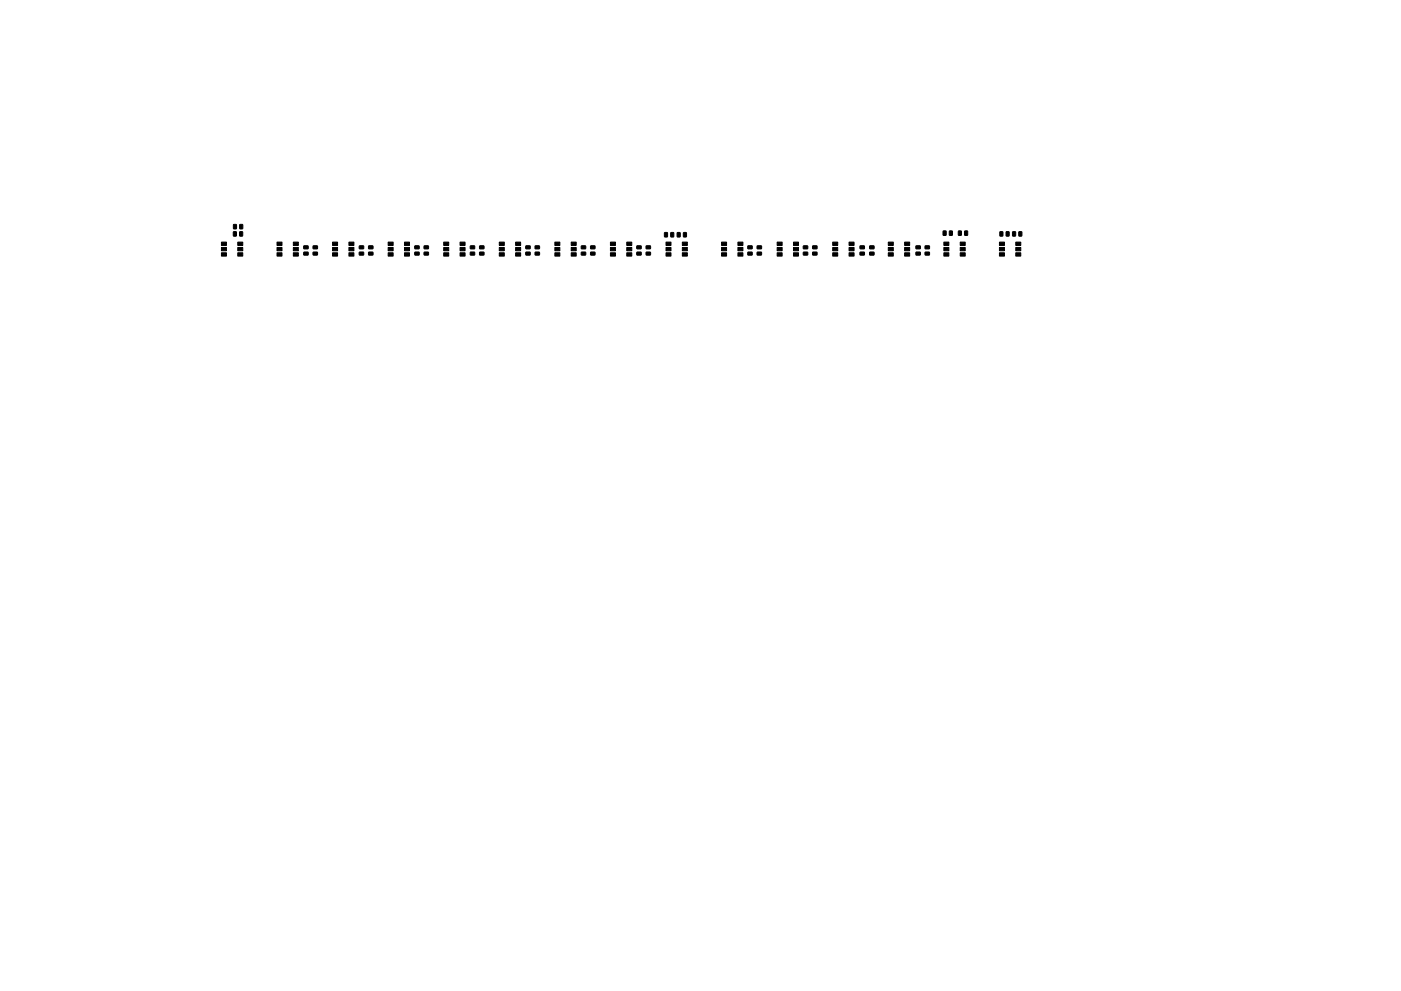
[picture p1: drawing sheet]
<svg xmlns="http://www.w3.org/2000/svg" width="420mm" height="297mm" viewBox="0 0 420 297" stroke-linecap="round" stroke-linejoin="round" font-family="sans-serif">
<g fill="#000" stroke="#000" stroke-width=".3">
<path d="M66.4 75.8h1.5v1h-1.5zM66.4 74.2h1.5v1h-1.5zM66.4 72.6h1.5v1h-1.5zM70 69.5h.9l-.1 1.3-.8-.1zM70 67.3h.9l-.1 1.3-.8-.1zM71.9 69.5h.9l-.1 1.3-.8-.1zM71.9 67.3h.9l-.1 1.3-.8-.1zM71.3 75.8h1.5v1h-1.5zM71.3 74.2h1.5v1h-1.5zM71.3 72.6h1.5v1h-1.5zM83.1 75.8h1.5v1h-1.5zM83.1 74.2h1.5v1h-1.5z"/>
<path d="M83.1 72.6h1.5v1h-1.5zM88 75.8h1.5v1h-1.5zM88 74.2h1.5v1h-1.5zM88 72.6h1.5v1h-1.5zM91.1 75.6h1.2l.1 .8-1.2 .1zM91.1 73.7h1.2l.1 .8-1.2 .1zM93.9 73.7h1.2l.1 .8-1.2 .1zM93.9 75.6h1.2l.1 .8-1.2 .1zM99.7 75.8h1.5v1h-1.5zM99.7 74.2h1.5v1h-1.5zM99.7 72.6h1.5v1h-1.5zM104.6 75.8h1.5v1h-1.5z"/>
<path d="M104.6 74.2h1.5v1h-1.5zM104.6 72.6h1.5v1h-1.5zM107.8 75.6h1.2l.1 .8-1.3 .1zM107.8 73.7h1.2l.1 .8-1.3 .1zM110.6 73.7h1.2l.1 .8-1.3 .1zM110.6 75.6h1.2l.1 .8-1.3 .1zM116.4 75.8h1.5v1h-1.5zM116.4 74.2h1.5v1h-1.5zM116.4 72.6h1.5v1h-1.5zM121.3 75.8h1.5v1h-1.5zM121.3 74.2h1.5v1h-1.5zM121.3 72.6h1.5v1h-1.5z"/>
<path d="M124.4 75.6h1.2l.1 .8-1.2 .1zM124.4 73.7h1.2l.1 .8-1.2 .1zM127.2 73.7h1.2l.1 .8-1.3 .1zM127.2 75.6h1.2l.1 .8-1.3 .1zM133.1 75.8h1.5v1h-1.5zM133.1 74.2h1.5v1h-1.5zM133.1 72.6h1.5v1h-1.5zM138 75.8h1.5v1h-1.5zM138 74.2h1.5v1h-1.5zM138 72.6h1.5v1h-1.5zM141.1 75.6h1.2l.1 .8-1.3 .1zM141.1 73.7h1.2l.1 .8-1.3 .1z"/>
<path d="M143.9 73.7h1.2v.8l-1.2 .1zM143.9 75.6h1.2v.8l-1.2 .1zM149.7 75.8h1.5v1h-1.5zM149.7 74.2h1.5v1h-1.5zM149.7 72.6h1.5v1h-1.5zM154.6 75.8h1.5v1h-1.5zM154.6 74.2h1.5v1h-1.5zM154.6 72.6h1.5v1h-1.5zM157.7 75.6h1.2l.1 .8-1.3 .1zM157.7 73.7h1.2l.1 .8-1.3 .1zM160.5 73.7h1.2l.1 .8-1.3 .1zM160.5 75.6h1.2l.1 .8-1.3 .1z"/>
<path d="M166.4 75.8h1.5v1h-1.5zM166.4 74.2h1.5v1h-1.5zM166.4 72.6h1.5v1h-1.5zM171.3 75.8h1.5v1h-1.5zM171.3 74.2h1.5v1h-1.5zM171.3 72.6h1.5v1h-1.5zM174.4 75.6h1.2v.8l-1.2 .1zM174.4 73.7h1.2v.8l-1.2 .1zM177.2 73.7h1.2v.8l-1.2 .1zM177.2 75.6h1.2v.8l-1.2 .1zM183.1 75.8h1.5v1h-1.5zM183.1 74.2h1.5v1h-1.5z"/>
<path d="M183.1 72.6h1.5v1h-1.5zM188 75.8h1.5v1h-1.5zM188 74.2h1.5v1h-1.5zM188 72.6h1.5v1h-1.5zM191 75.6h1.2l.1 .8-1.3 .1zM191 73.7h1.2l.1 .8-1.3 .1zM193.8 73.7h1.2l.1 .8-1.3 .1zM193.8 75.6h1.2l.1 .8-1.3 .1zM199.3 69.7l.9 .1-.1 1.2h-.8zM199.7 75.8h1.5v1h-1.5zM199.7 74.2h1.5v1h-1.5zM199.7 72.6h1.5v1h-1.5z"/>
<path d="M201.2 69.7l.8 .1v1.2h-.8zM203.1 69.7l.9 .1-.1 1.2h-.8zM205 69.7l.9 .1-.1 1.2h-.8zM204.6 75.8h1.5v1h-1.5zM204.6 74.2h1.5v1h-1.5zM204.6 72.6h1.5v1h-1.5zM216.4 75.8h1.5v1h-1.5zM216.4 74.2h1.5v1h-1.5zM216.4 72.6h1.5v1h-1.5zM221.3 75.8h1.5v1h-1.5zM221.3 74.2h1.5v1h-1.5zM221.3 72.6h1.5v1h-1.5z"/>
<path d="M224.3 75.6h1.2l.1 .8-1.3 .1zM224.3 73.7h1.2l.1 .8-1.3 .1zM227.1 73.7h1.2l.1 .8-1.3 .1zM227.1 75.6h1.2l.1 .8-1.3 .1zM233.1 75.8h1.5v1h-1.5zM233.1 74.2h1.5v1h-1.5zM233.1 72.6h1.5v1h-1.5zM238 75.8h1.5v1h-1.5zM238 74.2h1.5v1h-1.5zM238 72.6h1.5v1h-1.5zM240.9 75.6h1.3v.8l-1.2 .1zM240.9 73.7h1.3v.8l-1.2 .1z"/>
<path d="M243.7 73.7h1.3v.8l-1.2 .1zM243.7 75.6h1.3v.8l-1.2 .1zM249.7 75.8h1.5v1h-1.5zM249.7 74.2h1.5v1h-1.5zM249.7 72.6h1.5v1h-1.5zM254.6 75.8h1.5v1h-1.5zM254.6 74.2h1.5v1h-1.5zM254.6 72.6h1.5v1h-1.5zM257.9 75.6h1.2l.1 .8-1.2 .1zM257.9 73.7h1.2l.1 .8-1.2 .1zM260.8 73.7h1.2l.1 .8-1.2 .1zM260.8 75.6h1.2l.1 .8-1.2 .1z"/>
<path d="M266.4 72.6h1.5v1h-1.5zM266.4 74.2h1.5v1h-1.5zM266.4 75.8h1.5v1h-1.5zM271.3 72.6h1.5v1h-1.5zM271.3 74.2h1.5v1h-1.5zM271.3 75.8h1.5v1h-1.5zM274.7 73.7h1.2l.1 .8-1.2 .1zM274.7 75.6h1.2l.1 .8-1.2 .1zM277.5 75.6h1.2v.8l-1.2 .1zM277.5 73.7h1.2v.8l-1.2 .1zM282.9 69.3h.8l-.1 1.3-.8-.1zM283.1 75.8h1.5v1h-1.5z"/>
<path d="M283.1 74.2h1.5v1h-1.5zM283.1 72.6h1.5v1h-1.5zM284.7 69.3h.9l-.1 1.3-.8-.1zM287.4 69.3h.9l-.1 1.3-.8-.1zM288 75.8h1.5v1h-1.5zM288 74.2h1.5v1h-1.5zM288 72.6h1.5v1h-1.5zM289.3 69.3h.9l-.1 1.3-.8-.1zM299.9 69.5h.9l-.1 1.3-.9-.1zM299.7 72.6h1.5v1h-1.5zM299.7 74.2h1.5v1h-1.5zM299.7 75.8h1.5v1h-1.5z"/>
<path d="M301.8 69.5h.8l-.1 1.3-.8-.1zM303.7 69.5h.9l-.1 1.3-.8-.1zM304.6 72.6h1.5v1h-1.5zM304.6 74.2h1.5v1h-1.5zM304.6 75.8h1.5v1h-1.5zM305.6 69.5h.9l-.1 1.3-.9-.1z"/>
</g>
</svg>
